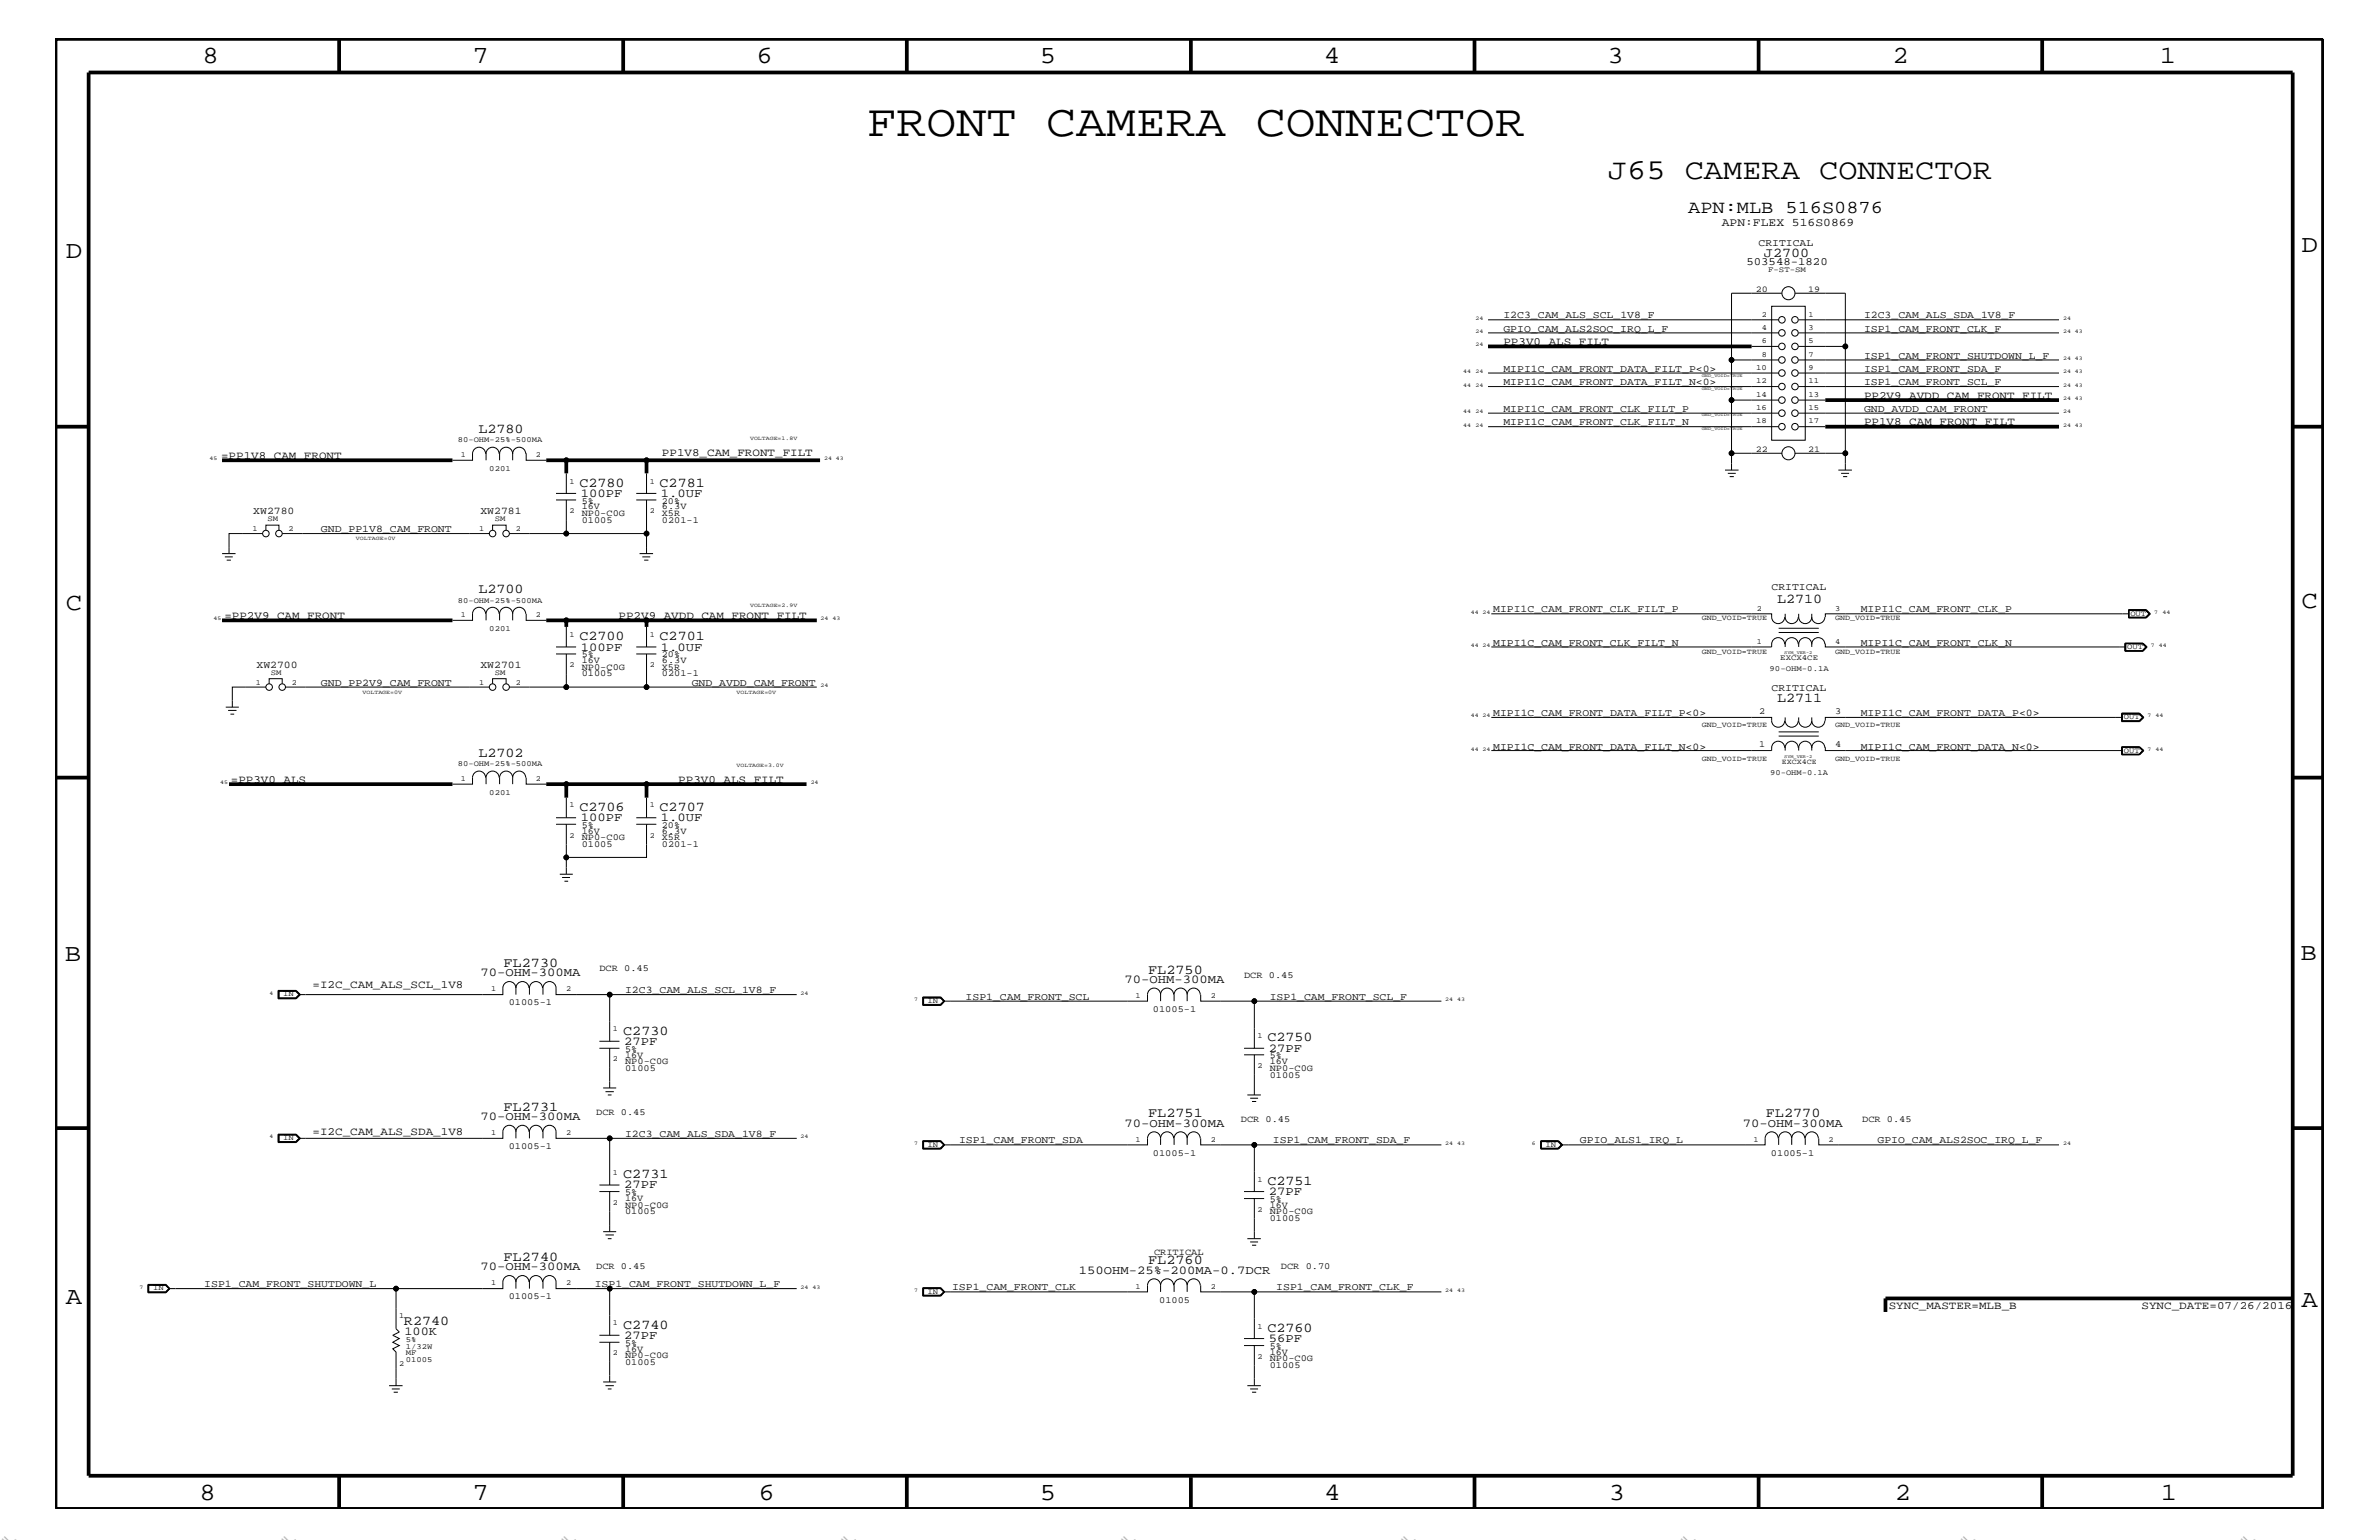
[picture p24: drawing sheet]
<svg xmlns="http://www.w3.org/2000/svg" width="432mm" height="279mm" viewBox="0 0 432 279" stroke-linecap="round" stroke-linejoin="round" font-family="sans-serif">
<defs><g id="words">
<text font-size="8.2" x="157.3" y="24.7">FRONT CAMERA CONNECTOR</text>
<text font-size="5.2" x="291.8" y="32.5">J65 CAMERA CONNECTOR</text>
<g font-size="4.5">
<text x="36.7" y="11.5">8</text>
<text x="85.8" y="11.5">7</text>
<text x="137.3" y="11.5">6</text>
<text x="188.7" y="11.5">5</text>
<text x="240.3" y="11.5">4</text>
<text x="291.8" y="11.5">3</text>
<text x="343.5" y="11.5">2</text>
<text x="392" y="11.5">1</text>
<text x="11.9" y="46.8">D</text>
<text x="417.7" y="45.7">D</text>
<text x="11.9" y="110.6">C</text>
<text x="417.7" y="110.3">C</text>
<text x="11.8" y="174.3">B</text>
<text x="417.6" y="174.2">B</text>
<text x="11.9" y="236.7">A</text>
<text x="417.7" y="237.1">A</text>
<text x="36.2" y="272.1">8</text>
<text x="85.8" y="272.1">7</text>
<text x="137.7" y="272.1">6</text>
<text x="188.7" y="272.1">5</text>
<text x="240.4" y="272.1">4</text>
<text x="292" y="272.1">3</text>
<text x="343.9" y="272.1">2</text>
<text x="392.2" y="272.1">1</text>
</g>
<text font-size="3.3" x="306.4" y="38.6">APN:MLB 516S0876</text>
<g font-size="2.8" fill="#b6b6b4">
<text x="0" y="279.4" transform="rotate(45 0 279.4)">=</text>
<text x="50.8" y="279.4" transform="rotate(45 50.8 279.4)">=</text>
<text x="101.6" y="279.4" transform="rotate(45 101.6 279.4)">=</text>
<text x="152.4" y="279.4" transform="rotate(45 152.4 279.4)">=</text>
<text x="203.2" y="279.4" transform="rotate(45 203.2 279.4)">=</text>
<text x="254" y="279.4" transform="rotate(45 254 279.4)">=</text>
<text x="304.8" y="279.4" transform="rotate(45 304.8 279.4)">=</text>
<text x="355.6" y="279.4" transform="rotate(45 355.6 279.4)">=</text>
<text x="406.4" y="279.4" transform="rotate(45 406.4 279.4)">=</text>
</g>
<g font-size="2.5">
<text x="320.2" y="46.6">J2700</text>
<text x="86.8" y="78.5">L2780</text>
<text x="105.2" y="88.3">C2780</text>
<text x="119.7" y="88.3">C2781</text>
<text x="86.8" y="107.6">L2700</text>
<text x="322.5" y="109.3">L2710</text>
<text x="105.2" y="116.2">C2700</text>
<text x="119.7" y="116.2">C2701</text>
<text x="322.5" y="127.5">L2711</text>
<text x="86.8" y="137.3">L2702</text>
<text x="105.2" y="147.1">C2706</text>
<text x="119.7" y="147.1">C2707</text>
<text x="91.4" y="175.5">FL2730</text>
<text x="208.4" y="176.7">FL2750</text>
<text x="113.1" y="187.7">C2730</text>
<text x="230" y="188.9">C2750</text>
<text x="91.4" y="201.5">FL2731</text>
<text x="208.4" y="202.7">FL2751</text>
<text x="320.5" y="202.7">FL2770</text>
<text x="113.1" y="213.8">C2731</text>
<text x="230" y="215">C2751</text>
<text x="91.4" y="228.8">FL2740</text>
<text x="208.4" y="229.4">FL2760</text>
<text x="73.3" y="240.3">R2740</text>
<text x="113.1" y="241.1">C2740</text>
<text x="230" y="241.7">C2760</text>
</g>
<g font-size="2.2">
<text x="105.4" y="90.1">100PF</text>
<text x="120" y="90.1">1.0UF</text>
<text x="105.4" y="118.1">100PF</text>
<text x="120" y="118.1">1.0UF</text>
<text x="105.4" y="149">100PF</text>
<text x="120" y="149">1.0UF</text>
<text x="87.2" y="177.2">70-OHM-300MA</text>
<text x="204.1" y="178.4">70-OHM-300MA</text>
<text x="113.3" y="189.5">27PF</text>
<text x="230.3" y="190.8">27PF</text>
<text x="87.2" y="203.2">70-OHM-300MA</text>
<text x="204.1" y="204.4">70-OHM-300MA</text>
<text x="316.3" y="204.4">70-OHM-300MA</text>
<text x="113.3" y="215.6">27PF</text>
<text x="230.3" y="216.9">27PF</text>
<text x="87.2" y="230.5">70-OHM-300MA</text>
<text x="195.8" y="231.1">150OHM-25%-200MA-0.7DCR</text>
<text x="73.4" y="242.2">100K</text>
<text x="113.3" y="242.9">27PF</text>
<text x="230.3" y="243.5">56PF</text>
</g>
<text font-size="2.1" x="312.5" y="41">APN:FLEX 516S0869</text>
<g font-size="2">
<text x="317" y="48">503548-1820</text>
<text x="272.9" y="62.6">PP3V0_ALS_FILT</text>
<text x="338.3" y="72.3">PP2V9_AVDD_CAM_FRONT_FILT</text>
<text x="338.3" y="77.2">PP1V8_CAM_FRONT_FILT</text>
<text x="40.1" y="83.3">=PP1V8_CAM_FRONT</text>
<text x="120.1" y="82.7">PP1V8_CAM_FRONT_FILT</text>
<text x="40.7" y="112.3">=PP2V9_CAM_FRONT</text>
<text x="112.3" y="112.3">PP2V9_AVDD_CAM_FRONT_FILT</text>
<text x="41.9" y="142">=PP3V0_ALS</text>
<text x="123.1" y="142">PP3V0_ALS_FILT</text>
<text x="56.7" y="179.3">=I2C_CAM_ALS_SCL_1V8</text>
<text x="56.7" y="205.9">=I2C_CAM_ALS_SDA_1V8</text>
<text x="342.8" y="237.4">SYNC_MASTER=MLB_B</text>
<text x="388.7" y="237.4">SYNC_DATE=07/26/2016</text>
</g>
<g font-size="1.9">
<text x="319.2" y="44.6">CRITICAL</text>
<text x="272.9" y="57.8">I2C3_CAM_ALS_SCL_1V8_F</text>
<text x="338.3" y="57.8">I2C3_CAM_ALS_SDA_1V8_F</text>
<text x="272.9" y="60.2">GPIO_CAM_ALS2SOC_IRQ_L_F</text>
<text x="338.3" y="65.1">ISP1_CAM_FRONT_SHUTDOWN_L_F</text>
<text x="338.3" y="60.2">ISP1_CAM_FRONT_CLK_F</text>
<text x="272.9" y="69.9">MIPI1C_CAM_FRONT_DATA_FILT_N&lt;0&gt;</text>
<text x="272.9" y="67.5">MIPI1C_CAM_FRONT_DATA_FILT_P&lt;0&gt;</text>
<text x="338.3" y="69.9">ISP1_CAM_FRONT_SCL_F</text>
<text x="338.3" y="67.5">ISP1_CAM_FRONT_SDA_F</text>
<text x="272.9" y="77.2">MIPI1C_CAM_FRONT_CLK_FILT_N</text>
<text x="272.9" y="74.7">MIPI1C_CAM_FRONT_CLK_FILT_P</text>
<text x="338.3" y="74.7">GND_AVDD_CAM_FRONT</text>
<text x="46" y="93.3">XW2780</text>
<text x="87.2" y="93.3">XW2781</text>
<text x="58.3" y="96.5">GND_PP1V8_CAM_FRONT</text>
<text x="321.6" y="107.1">CRITICAL</text>
<text x="271" y="111.1">MIPI1C_CAM_FRONT_CLK_FILT_P</text>
<text x="337.7" y="111.1">MIPI1C_CAM_FRONT_CLK_P</text>
<text x="271" y="117.2">MIPI1C_CAM_FRONT_CLK_FILT_N</text>
<text x="337.7" y="117.2">MIPI1C_CAM_FRONT_CLK_N</text>
<text x="46.6" y="121.2">XW2700</text>
<text x="58.3" y="124.4">GND_PP2V9_CAM_FRONT</text>
<text x="87.2" y="121.2">XW2701</text>
<text x="125.6" y="124.4">GND_AVDD_CAM_FRONT</text>
<text x="321.6" y="125.3">CRITICAL</text>
<text x="271" y="129.9">MIPI1C_CAM_FRONT_DATA_FILT_P&lt;0&gt;</text>
<text x="337.7" y="129.9">MIPI1C_CAM_FRONT_DATA_P&lt;0&gt;</text>
<text x="271" y="136">MIPI1C_CAM_FRONT_DATA_FILT_N&lt;0&gt;</text>
<text x="337.7" y="136">MIPI1C_CAM_FRONT_DATA_N&lt;0&gt;</text>
<text x="113.5" y="180.2">I2C3_CAM_ALS_SCL_1V8_F</text>
<text x="175.3" y="181.4">ISP1_CAM_FRONT_SCL</text>
<text x="230.5" y="181.4">ISP1_CAM_FRONT_SCL_F</text>
<text x="113.5" y="206.3">I2C3_CAM_ALS_SDA_1V8_F</text>
<text x="174.1" y="207.5">ISP1_CAM_FRONT_SDA</text>
<text x="231.1" y="207.5">ISP1_CAM_FRONT_SDA_F</text>
<text x="286.8" y="207.5">GPIO_ALS1_IRQ_L</text>
<text x="340.8" y="207.5">GPIO_CAM_ALS2SOC_IRQ_L_F</text>
<text x="37.1" y="233.5">ISP1_CAM_FRONT_SHUTDOWN_L</text>
<text x="107.9" y="233.5">ISP1_CAM_FRONT_SHUTDOWN_L_F</text>
<text x="172.8" y="234.1">ISP1_CAM_FRONT_CLK</text>
<text x="231.6" y="234.1">ISP1_CAM_FRONT_CLK_F</text>
</g>
<g font-size="1.7">
<text x="105.6" y="91.4">5%</text>
<text x="105.6" y="92.4">16V</text>
<text x="105.6" y="94.9">01005</text>
<text x="105.6" y="93.7">NP0-C0G</text>
<text x="120.1" y="92.4">6.3V</text>
<text x="120.1" y="94.9">0201-1</text>
<text x="120.1" y="93.7">X5R</text>
<text x="120.1" y="91.4">20%</text>
<text x="105.6" y="119.2">5%</text>
<text x="120.1" y="119.2">20%</text>
<text x="105.6" y="120.3">16V</text>
<text x="105.6" y="122.7">01005</text>
<text x="105.6" y="121.5">NP0-C0G</text>
<text x="120.1" y="120.3">6.3V</text>
<text x="120.1" y="122.7">0201-1</text>
<text x="120.1" y="121.5">X5R</text>
<text x="319.3" y="129.6">2</text>
<text x="333.1" y="129.6">3</text>
<text x="319.3" y="135.6">1</text>
<text x="333.1" y="135.6">4</text>
<text x="105.6" y="150.1">5%</text>
<text x="105.6" y="151.2">16V</text>
<text x="105.6" y="153.7">01005</text>
<text x="105.6" y="152.4">NP0-C0G</text>
<text x="120.1" y="151.2">6.3V</text>
<text x="120.1" y="153.7">0201-1</text>
<text x="120.1" y="152.4">X5R</text>
<text x="120.1" y="150.1">20%</text>
<text x="108.8" y="176.2">DCR 0.45</text>
<text x="225.8" y="177.4">DCR 0.45</text>
<text x="92.3" y="182.4">01005-1</text>
<text x="209.3" y="183.6">01005-1</text>
<text x="113.5" y="191.9">16V</text>
<text x="113.5" y="190.8">5%</text>
<text x="230.5" y="192">5%</text>
<text x="113.5" y="194.3">01005</text>
<text x="113.5" y="193.1">NP0-C0G</text>
<text x="230.5" y="193.1">16V</text>
<text x="230.5" y="194.3">NP0-C0G</text>
<text x="230.5" y="195.5">01005</text>
<text x="108.2" y="202.3">DCR 0.45</text>
<text x="225.2" y="203.5">DCR 0.45</text>
<text x="338" y="203.5">DCR 0.45</text>
<text x="92.3" y="208.5">01005-1</text>
<text x="209.3" y="209.7">01005-1</text>
<text x="321.4" y="209.7">01005-1</text>
<text x="113.5" y="217.9">16V</text>
<text x="113.5" y="216.9">5%</text>
<text x="113.5" y="220.3">01005</text>
<text x="113.5" y="219.1">NP0-C0G</text>
<text x="230.5" y="219.1">16V</text>
<text x="230.5" y="218">5%</text>
<text x="230.5" y="220.3">NP0-C0G</text>
<text x="230.5" y="221.5">01005</text>
<text x="209.5" y="227.7">CRITICAL</text>
<text x="108.2" y="230.2">DCR 0.45</text>
<text x="232.5" y="230.2">DCR 0.70</text>
<text x="92.3" y="235.7">01005-1</text>
<text x="210.4" y="236.3">01005</text>
<text x="113.5" y="245.2">16V</text>
<text x="113.5" y="244.1">5%</text>
<text x="230.5" y="244.7">5%</text>
<text x="230.5" y="245.8">16V</text>
<text x="113.5" y="247.6">01005</text>
<text x="113.5" y="246.4">NP0-C0G</text>
<text x="230.5" y="247">NP0-C0G</text>
<text x="230.5" y="248.2">01005</text>
</g>
<g font-size="1.6">
<text x="318.7" y="52.9">20</text>
<text x="328.2" y="52.9">19</text>
<text x="318.7" y="82">22</text>
<text x="328.2" y="82">21</text>
</g>
<g font-size="1.4">
<text x="320.9" y="49.3">F-ST-SM</text>
<text x="319.8" y="57.4">2</text>
<text x="319.8" y="59.8">4</text>
<text x="328.3" y="59.8">3</text>
<text x="328.3" y="57.4">1</text>
<text x="319.8" y="62.3">6</text>
<text x="319.8" y="64.7">8</text>
<text x="328.3" y="64.7">7</text>
<text x="328.3" y="62.3">5</text>
<text x="318.8" y="67.1">10</text>
<text x="318.8" y="69.5">12</text>
<text x="318.8" y="72">14</text>
<text x="328.3" y="67.1">9</text>
<text x="328.3" y="72">13</text>
<text x="328.3" y="69.5">11</text>
<text x="318.8" y="74.4">16</text>
<text x="318.8" y="76.8">18</text>
<text x="328.3" y="76.8">17</text>
<text x="328.3" y="74.4">15</text>
<text x="83.1" y="80.2">80-OHM-25%-500MA</text>
<text x="83.7" y="82.8">1</text>
<text x="97.3" y="82.8">2</text>
<text x="88.8" y="85.4">0201</text>
<text x="103.4" y="87.7">1</text>
<text x="117.9" y="87.7">1</text>
<text x="48.6" y="94.6">SM</text>
<text x="89.8" y="94.6">SM</text>
<text x="103.4" y="93.2">2</text>
<text x="117.9" y="93.2">2</text>
<text x="45.8" y="96.3">1</text>
<text x="52.4" y="96.3">2</text>
<text x="87" y="96.3">1</text>
<text x="93.6" y="96.3">2</text>
<text x="83.1" y="109.3">80-OHM-25%-500MA</text>
<text x="83.7" y="112">1</text>
<text x="97.3" y="112">2</text>
<text x="308.9" y="112.6">GND_VOID=TRUE</text>
<text x="318.9" y="110.8">2</text>
<text x="333.1" y="112.6">GND_VOID=TRUE</text>
<text x="333.1" y="110.8">3</text>
<text x="386.7" y="111.7">OUT</text>
<text x="88.8" y="114.5">0201</text>
<text x="103.4" y="115.6">1</text>
<text x="117.9" y="115.6">1</text>
<text x="308.9" y="118.6">GND_VOID=TRUE</text>
<text x="318.9" y="116.8">1</text>
<text x="323.1" y="119.7">EXCX4CE</text>
<text x="333.1" y="118.6">GND_VOID=TRUE</text>
<text x="333.1" y="116.8">4</text>
<text x="386.1" y="117.8">OUT</text>
<text x="46.4" y="124.2">1</text>
<text x="49.1" y="122.5">SM</text>
<text x="53" y="124.2">2</text>
<text x="87" y="124.2">1</text>
<text x="89.8" y="122.5">SM</text>
<text x="93.6" y="124.2">2</text>
<text x="103.4" y="121">2</text>
<text x="117.9" y="121">2</text>
<text x="321.2" y="121.8">90-OHM-0.1A</text>
<text x="308.9" y="131.9">GND_VOID=TRUE</text>
<text x="333.1" y="131.9">GND_VOID=TRUE</text>
<text x="385.5" y="130.5">OUT</text>
<text x="385.5" y="136.6">OUT</text>
<text x="83.1" y="139">80-OHM-25%-500MA</text>
<text x="83.7" y="141.7">1</text>
<text x="97.3" y="141.7">2</text>
<text x="308.9" y="138">GND_VOID=TRUE</text>
<text x="321.3" y="140.6">90-OHM-0.1A</text>
<text x="323.4" y="138.5">EXCX4CE</text>
<text x="333.1" y="138">GND_VOID=TRUE</text>
<text x="88.8" y="144.2">0201</text>
<text x="103.4" y="146.5">1</text>
<text x="117.9" y="146.5">1</text>
<text x="103.4" y="152">2</text>
<text x="117.9" y="152">2</text>
<text x="89.2" y="179.9">1</text>
<text x="102.8" y="179.9">2</text>
<text x="51.4" y="180.8">IN</text>
<text x="168.3" y="182.1">IN</text>
<text x="206.1" y="181">1</text>
<text x="219.8" y="181">2</text>
<text x="111.3" y="187.1">1</text>
<text x="228.3" y="188.3">1</text>
<text x="111.3" y="192.6">2</text>
<text x="228.3" y="193.7">2</text>
<text x="51.4" y="206.9">IN</text>
<text x="89.2" y="205.9">1</text>
<text x="102.8" y="205.9">2</text>
<text x="168.3" y="208.1">IN</text>
<text x="206.1" y="207.1">1</text>
<text x="219.8" y="207.1">2</text>
<text x="280.5" y="208.1">IN</text>
<text x="318.3" y="207.1">1</text>
<text x="331.9" y="207.1">2</text>
<text x="111.3" y="213.2">1</text>
<text x="228.3" y="214.4">1</text>
<text x="111.3" y="218.6">2</text>
<text x="228.3" y="219.8">2</text>
<text x="89.2" y="233.2">1</text>
<text x="102.8" y="233.2">2</text>
<text x="206.1" y="233.8">1</text>
<text x="219.8" y="233.8">2</text>
<text x="27.8" y="234.1">IN</text>
<text x="72.5" y="239.2">1</text>
<text x="168.3" y="234.7">IN</text>
<text x="73.7" y="245.9">MF</text>
<text x="73.7" y="243.5">5%</text>
<text x="73.7" y="244.7">1/32W</text>
<text x="111.3" y="245.9">2</text>
<text x="111.3" y="240.5">1</text>
<text x="228.3" y="241.1">1</text>
<text x="72.5" y="247.8">2</text>
<text x="73.7" y="247.1">01005</text>
<text x="228.3" y="246.5">2</text>
</g>
<g font-size="1">
<text x="267.8" y="58">24</text>
<text x="374.5" y="58">24</text>
<text x="267.8" y="62.9">24</text>
<text x="267.8" y="60.4">24</text>
<text x="374.5" y="60.4">24 43</text>
<text x="374.5" y="65.3">24 43</text>
<text x="265.6" y="70.1">44</text>
<text x="265.6" y="67.7">44</text>
<text x="267.8" y="70.1">24</text>
<text x="267.8" y="67.7">24</text>
<text x="374.5" y="70.1">24 43</text>
<text x="374.5" y="67.7">24 43</text>
<text x="265.6" y="77.4">44</text>
<text x="265.6" y="75">44</text>
<text x="267.8" y="77.4">24</text>
<text x="267.8" y="75">24</text>
<text x="374.5" y="72.6">24 43</text>
<text x="374.5" y="75">24</text>
<text x="374.5" y="77.4">24 43</text>
<text x="38" y="83.5">45</text>
<text x="136.1" y="79.9">VOLTAGE=1.8V</text>
<text x="149.6" y="83.5">24 43</text>
<text x="64.6" y="98">VOLTAGE=0V</text>
<text x="38.8" y="112.6">45</text>
<text x="136.1" y="110.2">VOLTAGE=2.9V</text>
<text x="148.9" y="112.6">24</text>
<text x="151.1" y="112.6">43</text>
<text x="267" y="111.4">44 24</text>
<text x="391" y="111.4">7</text>
<text x="392.5" y="111.4">44</text>
<text x="267" y="117.4">44 24</text>
<text x="390.4" y="117.4">7</text>
<text x="391.8" y="117.4">44</text>
<text x="65.8" y="125.9">VOLTAGE=0V</text>
<text x="133.7" y="125.9">VOLTAGE=0V</text>
<text x="148.9" y="124.7">24</text>
<text x="267" y="130.2">44 24</text>
<text x="389.8" y="130.2">7</text>
<text x="391.2" y="130.2">44</text>
<text x="267" y="136.2">44 24</text>
<text x="389.8" y="136.2">7</text>
<text x="391.2" y="136.2">44</text>
<text x="40" y="142.3">45</text>
<text x="133.7" y="139.2">VOLTAGE=3.0V</text>
<text x="147.2" y="142.3">24</text>
<text x="48.9" y="180.5">4</text>
<text x="145.3" y="180.5">24</text>
<text x="165.9" y="181.6">7</text>
<text x="262.3" y="181.6">24</text>
<text x="264.5" y="181.6">43</text>
<text x="48.9" y="206.5">4</text>
<text x="145.3" y="206.5">24</text>
<text x="165.9" y="207.7">7</text>
<text x="262.3" y="207.7">24</text>
<text x="264.5" y="207.7">43</text>
<text x="278" y="207.7">6</text>
<text x="374.5" y="207.7">24</text>
<text x="25.3" y="233.8">7</text>
<text x="145.3" y="233.8">24</text>
<text x="147.5" y="233.8">43</text>
<text x="165.9" y="234.4">7</text>
<text x="262.3" y="234.4">24</text>
<text x="264.5" y="234.4">43</text>
</g>
<g font-size=".8">
<text x="308.9" y="68.4">GND_VOID=TRUE</text>
<text x="308.9" y="70.7">GND_VOID=TRUE</text>
<text x="308.9" y="75.6">GND_VOID=TRUE</text>
<text x="308.9" y="78">GND_VOID=TRUE</text>
<text x="323.8" y="118.7">SYM_VER-2</text>
<text x="323.8" y="137.5">SYM_VER-2</text>
</g>
</g></defs>
<g fill="none" stroke="#000" stroke-width=".18">
<path d="M270.1 58h52.7M321.6 55.6h6.1v24.3h-6.1zM323.4 53.2h-9.1v12.1M325.8 53.2h9.1v9.7M326.5 58h47.2M270.1 77.4h52.7M270.1 75h52.7M270.1 70.1h52.7M270.1 60.4h52.7M270.1 67.7h52.7M317.9 62.9h4.9M322.8 72.6h-8.5v9.6"/>
<path d="M322.8 65.3h-8.5v7.3M326.5 62.9h8.4v22.4M326.5 77.4h4.8M326.5 75h47.2M326.5 72.6h4.8M326.5 70.1h47.2M326.5 60.4h47.2M326.5 65.3h47.2M326.5 67.7h47.2M47.6 96.8h-6v3.6M48.3 96.2v-.9h2.3v.9M51.2 96.8h37.6"/>
<path d="M85.8 82.2v1.3h-3.7M85.8 82.3a1.19 1.19 0 0 1 1.2-1.2 1.19 1.19 0 0 1 1.1 1.2M88.2 82.3a1.19 1.19 0 0 1 1.2-1.2 1.19 1.19 0 0 1 1.2 1.2M88.2 82.2v1.3M89.4 96.2v-.9h2.5v.9M90.7 82.3a1.19 1.19 0 0 1 1.2-1.2 1.19 1.19 0 0 1 1.1 1.2 1.19 1.19 0 0 1 1.2-1.2 1.19 1.19 0 0 1 1.2 1.2M90.7 82.2v1.3M92.5 96.8h24.8M93 82.2v1.3M95.5 82.2v1.3h3.6M100.9 90.7h3.7M100.9 89.5h3.7"/>
<path d="M102.8 85.9v3.6M102.8 90.7v6.1M115.5 90.7h3.6M115.5 89.5h3.6M117.3 85.9v3.6M117.3 90.7v9.7M313.1 85.3h2.5M313.6 85.9h1.4M313.9 86.5h.8M323.4 82.2h-9.1v3.1M325.8 82.2h9.1M333.7 85.3h2.4"/>
<path d="M334.2 85.9h1.4M334.5 86.5h.8M40.3 100.4h2.5M40.8 101h1.4M41.1 101.6h.8M88.1 111.4a1.19 1.19 0 0 0-1.1-1.2 1.19 1.19 0 0 0-1.2 1.2v1.2h-3.7M90.6 111.4a1.19 1.19 0 0 0-1.2-1.2 1.19 1.19 0 0 0-1.2 1.2v1.2M93 111.4a1.19 1.19 0 0 0-1.1-1.2 1.19 1.19 0 0 0-1.2 1.2v1.2M93 111.4a1.19 1.19 0 0 1 1.2-1.2 1.19 1.19 0 0 1 1.2 1.2M93 111.4v1.2M95.5 111.4v1.2h3.6M100.9 118.6h3.7"/>
<path d="M100.9 117.4h3.7M102.8 118.6v6.1h-10.3M102.8 113.7v3.7M115.5 118.6h3.6M115.5 117.4h3.6M116.1 100.4h2.4M116.6 101h1.4M116.9 101.6h.8M117.3 118.6v6.1h-14.5M117.3 113.7v3.7M270.7 111.4h50.9a1.28 1.28 0 0 0 .3 1.4 1.28 1.28 0 0 0 1.5 .1l.5-.6v-.3M321.6 116.9a1.19 1.19 0 0 1 1.1-1.2 1.19 1.19 0 0 1 1.2 1.2"/>
<path d="M321.6 116.8v.6h-50.9M322.8 114h7.3M322.8 114.8h7.3M324 111.4a1.28 1.28 0 0 0 .4 1.4 1.28 1.28 0 0 0 1.5 .1l.4-.6 .1-.3M324 116.9a1.19 1.19 0 0 1 1.2-1.2 1.19 1.19 0 0 1 1.2 1.2M324 116.8v.6M326.5 116.9a1.19 1.19 0 0 1 1.2-1.2 1.19 1.19 0 0 1 1.1 1.2 1.19 1.19 0 0 1 1.2-1.2 1.19 1.19 0 0 1 1.2 1.2M326.5 111.4a1.28 1.28 0 0 0 .3 1.4 1.28 1.28 0 0 0 1.6 .1l.4-.6v-.3M326.5 116.8v.6M328.8 112a1.19 1.19 0 0 0 1.2 1.1 1.19 1.19 0 0 0 1.2-1.1M328.8 111.4v.6M328.8 116.8v.6"/>
<path d="M331.3 116.8v.6h54.5M385.7 116.7v1.4M386.3 110.6h3.3l.7 .8-.7 .7h-3.3zM386.3 110.7h3.3l.6 .7-.6 .6h-3.3M386.4 111.4h-55.1v.6M386.4 110.8h3.1l.6 .6-.6 .6h-3.1M386.4 110.7v1.3M388.9 116.8h-3.1v1.3h3.1M388.9 116.8l.7 .6-.7 .7M388.9 116.8l.6 .6-.6 .7M389 116.7h-3.3v1.4h3.3M389 116.7l.7 .7-.7 .7"/>
<path d="M389 116.7l.6 .7-.6 .7M389.5 110.7l.6 .7-.6 .6M41 128.3h2.3M41.4 128.9h1.5M41.8 129.6h.7M48.3 124.7h-6.1v3.6M48.9 124.1v-1h2.3v1M51.8 124.7h37M89.4 124.1v-1h2.5v1M117.3 124.7h31M270.7 130.2h50.9a1.28 1.28 0 0 0 .3 1.4 1.28 1.28 0 0 0 1.5 .1l.5-.6v-.3M321.6 135.7a1.19 1.19 0 0 1 1.1-1.2 1.19 1.19 0 0 1 1.2 1.2"/>
<path d="M321.6 135.6v.6h-50.9M322.8 132.8h7.3M322.8 133.5h7.3M324 130.2a1.28 1.28 0 0 0 .4 1.4 1.28 1.28 0 0 0 1.5 .1l.4-.6 .1-.3M324 135.7a1.19 1.19 0 0 1 1.2-1.2 1.19 1.19 0 0 1 1.2 1.2M324 135.6v.6M326.5 135.7a1.19 1.19 0 0 1 1.2-1.2 1.19 1.19 0 0 1 1.1 1.2 1.19 1.19 0 0 1 1.2-1.2 1.19 1.19 0 0 1 1.2 1.2M326.5 130.2a1.28 1.28 0 0 0 .3 1.4 1.28 1.28 0 0 0 1.6 .1l.4-.6v-.3M326.5 135.6v.6M328.8 130.8a1.19 1.19 0 0 0 1.2 1.1 1.19 1.19 0 0 0 1.2-1.1M328.8 130.2v.6M328.8 135.6v.6"/>
<path d="M331.3 135.6v.6h53.9M385.1 129.4h3.3l.7 .8-.7 .7h-3.3zM385.1 135.5h3.3l.7 .7-.7 .7h-3.3zM385.1 136.8h3.2M385.1 129.4v1.4h3.2M385.1 135.5v1.4M385.1 135.6h3.2M385.1 129.5h3.2l.7 .7-.7 .6M385.2 130.2h-53.9v.6M385.2 129.6h3.1l.6 .6-.6 .6h-3.1zM385.2 135.6v1.2M388.3 135.5l.7 .7-.7 .7"/>
<path d="M388.3 135.6l.7 .6-.7 .6M388.3 135.6l.6 .6-.6 .6M388.3 129.4l.7 .8-.7 .6M88.1 141.1a1.19 1.19 0 0 0-1.1-1.2 1.19 1.19 0 0 0-1.2 1.2v1.2h-3.7M90.6 141.1a1.19 1.19 0 0 0-1.2-1.2 1.19 1.19 0 0 0-1.2 1.2v1.2M93 141.1a1.19 1.19 0 0 0-1.1-1.2 1.19 1.19 0 0 0-1.2 1.2v1.2M93 141.1a1.19 1.19 0 0 1 1.2-1.2 1.19 1.19 0 0 1 1.2 1.2M93 141.1v1.2M95.5 141.1v1.2h3.6M100.9 149.5h3.7M100.9 148.4h3.7M101.6 158.6h2.4"/>
<path d="M102 159.2h1.5M102.4 159.9h.7M102.8 149.5v6.1h14.5v-6.1M102.8 144.7v3.7M102.8 155.6v3M115.5 149.5h3.6M115.5 148.4h3.6M117.3 144.7v3.7M50.5 179.7h3.3l.7 .8-.7 .7h-3.3zM50.5 179.8h3.3l.6 .7-.6 .6h-3.3zM50.6 179.8v1.3M50.6 179.9h3.1l.6 .6"/>
<path d="M53.7 179.8l.7 .7-.7 .6M93.6 179.3a1.19 1.19 0 0 0-1.1-1.2 1.19 1.19 0 0 0-1.2 1.2v1.2h-37M93.6 179.3a1.19 1.19 0 0 1 1.2-1.2 1.19 1.19 0 0 1 1.2 1.2M93.6 179.3v1.2M98.5 179.3a1.19 1.19 0 0 0-1.2-1.2 1.19 1.19 0 0 0-1.2 1.2v1.2M54.3 180.5l-.6 .5h-3.1M98.6 180.5v-1.2a1.19 1.19 0 0 1 1.1-1.2 1.19 1.19 0 0 1 1.2 1.2v1.2h43.7M108.8 190.2h3.6M108.8 188.9h3.6M109.5 197.4h2.3M109.9 198.1h1.5M110.3 198.7h.7"/>
<path d="M110.7 180.5v8.4M110.7 190.2v7.2M167.5 180.9h3.3l.7 .7-.7 .8h-3.3zM167.6 181h3.1M167.6 181v1.2h3.1l.6-.6M170.7 181l.7 .6-.7 .7h-3.1M170.7 181l.6 .6M171.5 181.6l-.8-.6h-3.1v1.4M171.5 181.6l-.8 .8M210.7 180.5a1.19 1.19 0 0 0-1.2-1.2 1.19 1.19 0 0 0-1.2 1.2v1.1h-37M210.7 180.5a1.19 1.19 0 0 1 1.1-1.2 1.19 1.19 0 0 1 1.2 1.2M210.7 180.5v1.1"/>
<path d="M215.5 180.5a1.19 1.19 0 0 0-1.2-1.2 1.19 1.19 0 0 0-1.2 1.2v1.1M215.5 180.5a1.19 1.19 0 0 1 1.2-1.2 1.19 1.19 0 0 1 1.1 1.2M215.5 180.5v1.1M217.9 180.5v1.1h43.7M225.8 190.2h3.6M225.8 191.4h3.6M226.4 198.7h2.5M226.9 199.2h1.4M227.2 199.8h.8M227.7 181.6v8.6M227.7 191.4v7.3M50.5 205.8h3.3l.7 .7-.7 .8h-3.3z"/>
<path d="M50.5 205.9h3.3l.6 .6-.6 .7h-3.3zM50.6 205.9v1.3M50.6 205.9h3.1l.6 .6M53.7 205.9l.7 .6-.7 .7M54.3 206.5l-.6 .6h-3.1M93.6 205.3a1.19 1.19 0 0 0-1.1-1.1 1.19 1.19 0 0 0-1.2 1.1v1.2h-37M93.6 205.3a1.19 1.19 0 0 1 1.2-1.1 1.19 1.19 0 0 1 1.2 1.1M93.6 205.3v1.2M98.5 205.3a1.19 1.19 0 0 0-1.2-1.1 1.19 1.19 0 0 0-1.2 1.1v1.2M98.6 206.5v-1.2a1.19 1.19 0 0 1 1.1-1.1 1.19 1.19 0 0 1 1.2 1.1v1.2h43.7M108.8 216.2h3.6M108.8 215h3.6"/>
<path d="M110.7 206.5v8.5M110.7 216.2v7.3M167.5 207h3.3l.7 .7-.7 .8h-3.3zM167.6 207.1h3.1l.6 .6-.6 .6h-3.1zM170.7 207h-3.1v1.4h3.1M170.7 207l.7 .7-.7 .7M170.7 207l.8 .7M171.5 207.7l-.8 .7M210.7 206.5a1.19 1.19 0 0 0-1.2-1.2 1.19 1.19 0 0 0-1.2 1.2v1.2h-37M210.7 206.5a1.19 1.19 0 0 1 1.1-1.2 1.19 1.19 0 0 1 1.2 1.2M210.7 206.5v1.2M215.5 206.5a1.19 1.19 0 0 0-1.2-1.2 1.19 1.19 0 0 0-1.2 1.2v1.2"/>
<path d="M215.5 206.5a1.19 1.19 0 0 1 1.2-1.2 1.19 1.19 0 0 1 1.1 1.2M215.5 206.5v1.2M217.9 206.5v1.2h43.7M225.8 217.5h3.6M225.8 216.2h3.6M227.7 207.7v8.5M227.7 217.5v7.2M279.7 207h3.2l.7 .7-.7 .8h-3.2zM279.7 207h3.2l.6 .7-.6 .7h-3.2M279.7 207.1h3.1l.6 .6M279.7 207v1.4M282.8 207l.7 .7-.7 .7"/>
<path d="M283.4 207.7l-.6 .6h-3.1M322.7 206.5a1.19 1.19 0 0 0-1.1-1.2 1.19 1.19 0 0 0-1.2 1.2v1.2h-37M325.2 206.5a1.19 1.19 0 0 0-1.2-1.2 1.19 1.19 0 0 0-1.2 1.2v1.2M325.2 206.5a1.19 1.19 0 0 1 1.2-1.2 1.19 1.19 0 0 1 1.2 1.2M325.2 206.5v1.2M330 206.5a1.19 1.19 0 0 0-1.2-1.2 1.19 1.19 0 0 0-1.1 1.2v1.2M330.1 206.5v1.2h43.6M26.8 233h3.3l.7 .8-.7 .8h-3.3zM27 233.2h3.1l.5 .6-.5 .6h-3.1zM30.1 233.1l.6 .7-.6 .7M30.1 233.1h-3.2v1.4h3.2M30.1 233.1l.7 .7"/>
<path d="M30.8 233.8l-.7 .7M71.9 233.8v7.3l.6 .6-1.2 .6 1.2 .6-1.2 .6 1.2 .6-1.2 .6 .6 .6v6.1M93.6 232.6a1.19 1.19 0 0 0-1.1-1.2 1.19 1.19 0 0 0-1.2 1.2v1.2h-60.7M93.6 232.6a1.19 1.19 0 0 1 1.2-1.2 1.19 1.19 0 0 1 1.2 1.2M93.6 232.6v1.2M98.5 232.6a1.19 1.19 0 0 0-1.2-1.2 1.19 1.19 0 0 0-1.2 1.2v1.2M98.6 233.8v-1.2a1.19 1.19 0 0 1 1.1-1.2 1.19 1.19 0 0 1 1.2 1.2v1.2h9.8M109.5 223.5h2.3M109.9 224.1h1.5M110.3 224.7h.7M144.6 233.8h-33.9v8.5M167.5 233.6h3.3l.7 .8-.7 .7h-3.3z"/>
<path d="M167.6 233.8h3.1l.6 .6-.6 .6h-3.1zM170.7 233.7l.7 .7-.7 .7M170.7 233.7h-3.1v1.4h3.1M170.7 233.7l.8 .7M171.5 234.4l-.8 .7M210.7 233.2a1.19 1.19 0 0 0-1.2-1.2 1.19 1.19 0 0 0-1.2 1.2v1.2h-37M210.7 233.2a1.19 1.19 0 0 1 1.1-1.2 1.19 1.19 0 0 1 1.2 1.2M210.7 233.2v1.2M215.5 233.2a1.19 1.19 0 0 0-1.2-1.2 1.19 1.19 0 0 0-1.2 1.2v1.2M215.5 233.2a1.19 1.19 0 0 1 1.2-1.2 1.19 1.19 0 0 1 1.1 1.2M215.5 233.2v1.2M217.9 233.2v1.2h9.8"/>
<path d="M226.4 224.7h2.5M226.9 225.3h1.4M227.2 225.9h.8M261.6 234.4h-33.9v8.5M70.6 251.4h2.5M71.1 252h1.5M71.5 252.6h.7M108.8 243.5h3.6M108.8 242.3h3.6M109.5 250.7h2.3M109.9 251.4h1.5M110.3 252h.7"/>
<path d="M110.7 243.5v7.2M225.8 244.1h3.6M225.8 242.9h3.6M226.4 251.4h2.5M226.9 252h1.4M227.2 252.6h.8M227.7 244.1v7.3"/>
<circle cx="323.4" cy="58" r=".59"/>
<circle cx="324.6" cy="53.2" r="1.19"/>
<circle cx="325.8" cy="58" r=".59"/>
<circle cx="314.3" cy="72.6" r=".42"/>
<circle cx="314.3" cy="65.3" r=".42"/>
<circle cx="323.4" cy="65.3" r=".59"/>
<circle cx="323.4" cy="62.9" r=".59"/>
<circle cx="323.4" cy="72.6" r=".59"/>
<circle cx="323.4" cy="75" r=".59"/>
<circle cx="323.4" cy="77.4" r=".59"/>
<circle cx="323.4" cy="67.7" r=".59"/>
<circle cx="323.4" cy="70.1" r=".59"/>
<circle cx="323.4" cy="60.4" r=".59"/>
<circle cx="325.8" cy="72.6" r=".59"/>
<circle cx="325.8" cy="62.9" r=".59"/>
<circle cx="325.8" cy="65.3" r=".59"/>
<circle cx="325.8" cy="67.7" r=".59"/>
<circle cx="325.8" cy="77.4" r=".59"/>
<circle cx="325.8" cy="75" r=".59"/>
<circle cx="325.8" cy="60.4" r=".59"/>
<circle cx="325.8" cy="70.1" r=".59"/>
<circle cx="334.9" cy="62.9" r=".42"/>
<circle cx="48.3" cy="96.8" r=".59"/>
<circle cx="50.6" cy="96.8" r=".59"/>
<circle cx="89.4" cy="96.8" r=".59"/>
<circle cx="91.9" cy="96.8" r=".59"/>
<circle cx="102.8" cy="83.5" r=".42"/>
<circle cx="102.8" cy="96.8" r=".42"/>
<circle cx="117.3" cy="83.5" r=".42"/>
<circle cx="117.3" cy="96.8" r=".42"/>
<circle cx="314.3" cy="82.2" r=".42"/>
<circle cx="324.6" cy="82.2" r="1.19"/>
<circle cx="334.9" cy="82.2" r=".42"/>
<circle cx="102.8" cy="112.6" r=".42"/>
<circle cx="117.3" cy="112.6" r=".42"/>
<circle cx="48.9" cy="124.7" r=".59"/>
<circle cx="51.2" cy="124.7" r=".59"/>
<circle cx="89.4" cy="124.7" r=".59"/>
<circle cx="91.9" cy="124.7" r=".59"/>
<circle cx="102.8" cy="124.7" r=".42"/>
<circle cx="117.3" cy="124.7" r=".42"/>
<circle cx="102.8" cy="142.3" r=".42"/>
<circle cx="102.8" cy="155.6" r=".42"/>
<circle cx="117.3" cy="142.3" r=".42"/>
<circle cx="110.7" cy="180.5" r=".42"/>
<circle cx="227.7" cy="181.6" r=".42"/>
<circle cx="110.7" cy="206.5" r=".42"/>
<circle cx="227.7" cy="207.7" r=".42"/>
<circle cx="71.9" cy="233.8" r=".42"/>
<circle cx="110.7" cy="233.8" r=".42"/>
<circle cx="227.7" cy="234.4" r=".42"/>
</g>
<g fill="none" stroke="#000" stroke-width=".68" stroke-linecap="butt">
<path d="M10.1 7.1h411.5v266.7h-411.5zM16.1 13.2h400v254.5h-400zM61.6 7.1v6.1M113.1 7.1v6.1M164.6 7.1v6.1M216.2 7.1v6.1M267.6 7.1v6.1M319.2 7.1v6.1M370.7 7.1v6.1M10.1 77.4h6M270.1 62.9h47.8M331.3 77.4h42.4"/>
<path d="M331.3 72.6h42.4M416.1 77.4h5.5M40.3 83.5h41.8M99.1 83.5h3.7M102.8 83.5h14.5v2.4M102.8 83.5v2.4M117.3 83.5h31.5M40.3 112.6h41.8M99.1 112.6h3.7M102.8 112.6h14.5v1.1M102.8 112.6v1.1M117.3 112.6h31"/>
<path d="M10.1 141.1h6M41.6 142.3h40.5M99.1 142.3h3.7M102.8 142.3h14.5v2.4M102.8 142.3v2.4M117.3 142.3h29.1M416.1 141.1h5.5M10.1 204.7h6M416.1 204.7h5.5M416.1 235.6h-73.9v2.4M61.6 267.7v6.1M113.1 267.7v6.1"/>
<path d="M164.6 267.7v6.1M216.2 268v5.8M267.6 267.7v6.1M319.2 267.7v6.1M370.7 267.7v6.1"/>
</g>
<g fill="#000">
<circle cx="314.3" cy="72.6" r=".42"/>
<circle cx="314.3" cy="65.3" r=".42"/>
<circle cx="334.9" cy="62.9" r=".42"/>
<circle cx="102.8" cy="83.5" r=".42"/>
<circle cx="102.8" cy="96.8" r=".42"/>
<circle cx="117.3" cy="83.5" r=".42"/>
<circle cx="117.3" cy="96.8" r=".42"/>
<circle cx="314.3" cy="82.2" r=".42"/>
<circle cx="334.9" cy="82.2" r=".42"/>
<circle cx="102.8" cy="112.6" r=".42"/>
<circle cx="117.3" cy="112.6" r=".42"/>
<circle cx="102.8" cy="124.7" r=".42"/>
<circle cx="117.3" cy="124.7" r=".42"/>
<circle cx="102.8" cy="142.3" r=".42"/>
<circle cx="102.8" cy="155.6" r=".42"/>
<circle cx="117.3" cy="142.3" r=".42"/>
<circle cx="110.7" cy="180.5" r=".42"/>
<circle cx="227.7" cy="181.6" r=".42"/>
<circle cx="110.7" cy="206.5" r=".42"/>
<circle cx="227.7" cy="207.7" r=".42"/>
<circle cx="71.9" cy="233.8" r=".42"/>
<circle cx="110.7" cy="233.8" r=".42"/>
<circle cx="227.7" cy="234.4" r=".42"/>
</g>
<use href="#words"/>
</svg>
